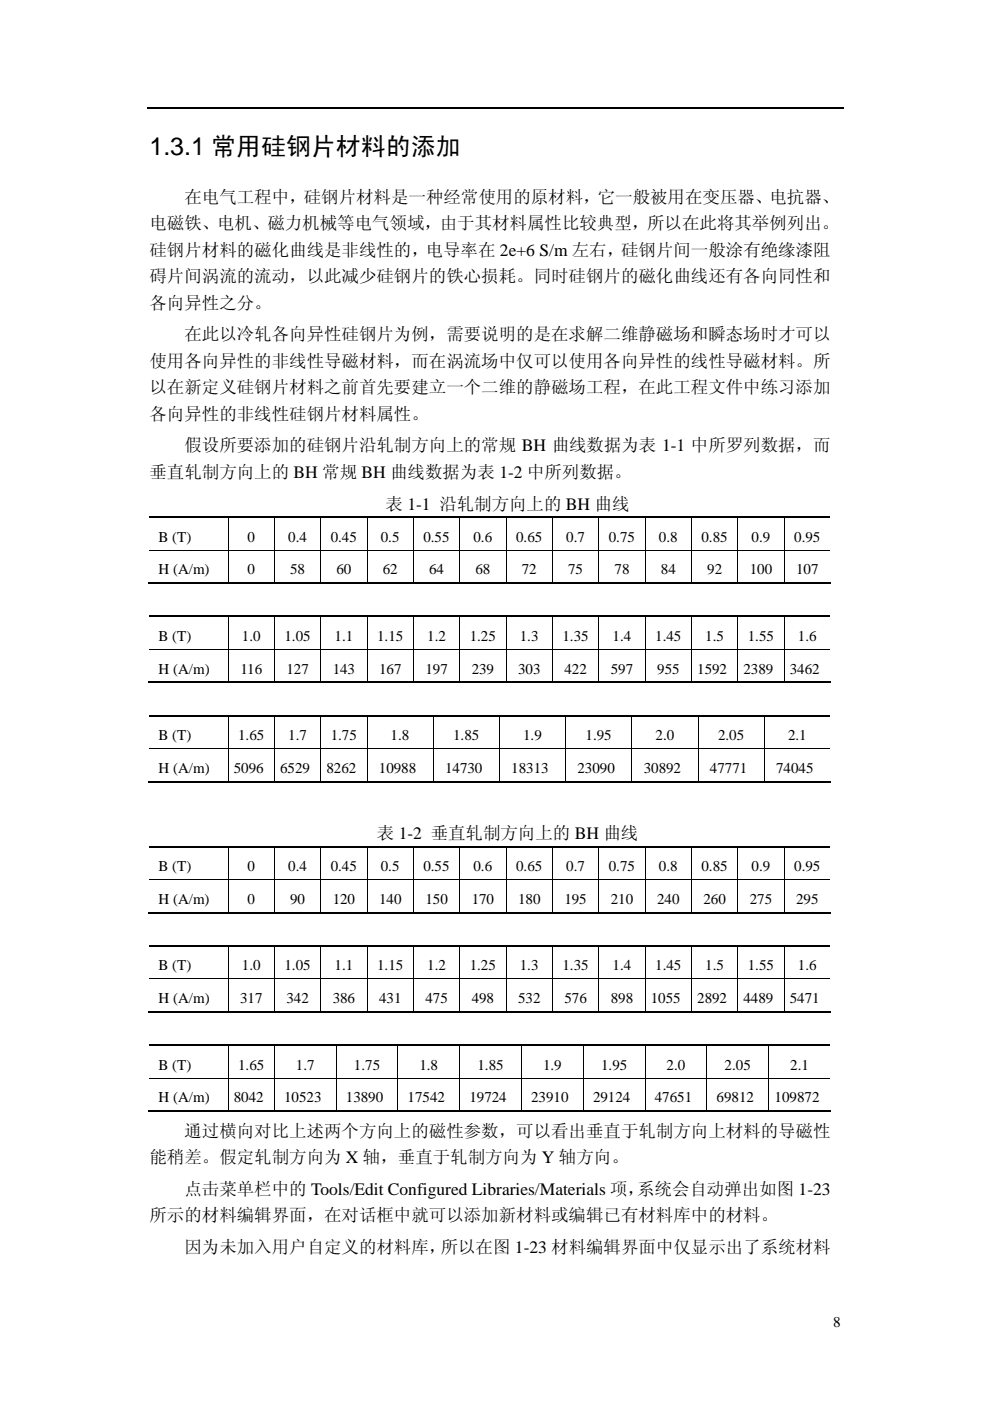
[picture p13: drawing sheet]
<svg xmlns="http://www.w3.org/2000/svg" width="210mm" height="297mm" viewBox="0 0 210 297" stroke-linecap="round" stroke-linejoin="round" font-family="sans-serif">
<defs><g id="words">
<text font-size="5.3" x="31.7" y="32.9">1.3.1 常用硅钢片材料的添加</text>
<g font-size="3.7">
<text x="39.1" y="43">在电气工程中，硅钢片材料是一种经常使用的原材料，它一般被用在变压器、电抗器、</text>
<text x="31.7" y="48.6">电磁铁、电机、磁力机械等电气领域，由于其材料属性比较典型，所以在此将其举例列出。</text>
<text x="31.7" y="54.2">硅钢片材料的磁化曲线是非线性的，电导率在 2e+6 S/m 左右，硅钢片间一般涂有绝缘漆阻</text>
<text x="31.7" y="59.8">碍片间涡流的流动，以此减少硅钢片的铁心损耗。同时硅钢片的磁化曲线还有各向同性和</text>
<text x="31.7" y="65.4">各向异性之分。</text>
<text x="31.7" y="77.7">使用各向异性的非线性导磁材料，而在涡流场中仅可以使用各向异性的线性导磁材料。所</text>
<text x="39.1" y="72.2">在此以冷轧各向异性硅钢片为例，需要说明的是在求解二维静磁场和瞬态场时才可以</text>
<text x="31.7" y="83.4">以在新定义硅钢片材料之前首先要建立一个二维的静磁场工程，在此工程文件中练习添加</text>
<text x="31.7" y="89">各向异性的非线性硅钢片材料属性。</text>
<text x="39.1" y="95.7">假设所要添加的硅钢片沿轧制方向上的常规 BH 曲线数据为表 1-1 中所罗列数据，而</text>
<text x="31.7" y="101.3">垂直轧制方向上的 BH 常规 BH 曲线数据为表 1-2 中所列数据。</text>
<text x="81.8" y="108">表 1-1 沿轧制方向上的 BH 曲线</text>
<text x="79.9" y="177.9">表 1-2 垂直轧制方向上的 BH 曲线</text>
<text x="39.1" y="241">通过横向对比上述两个方向上的磁性参数，可以看出垂直于轧制方向上材料的导磁性</text>
<text x="31.7" y="246.6">能稍差。假定轧制方向为 X 轴，垂直于轧制方向为 Y 轴方向。</text>
<text x="39.1" y="253.3">点击菜单栏中的 Tools/Edit Configured Libraries/Materials 项，</text>
<text x="135.1" y="253.3">系统会自动弹出如图 1-23</text>
<text x="31.7" y="258.9">所示的材料编辑界面，在对话框中就可以添加新材料或编辑已有材料库中的材料。</text>
<text x="39.1" y="265.7">因为未加入用户自定义的材料库，所以在图 1-23 材料编辑界面中仅显示出了系统材料</text>
</g>
<g font-size="3.2">
<text x="33.6" y="114.9">B (T)</text>
<text x="52.5" y="114.9">0</text>
<text x="61.1" y="114.9">0.4</text>
<text x="70.1" y="114.9">0.45</text>
<text x="80.8" y="114.9">0.5</text>
<text x="89.8" y="114.9">0.55</text>
<text x="100.4" y="114.9">0.6</text>
<text x="109.5" y="114.9">0.65</text>
<text x="120.1" y="114.9">0.7</text>
<text x="129.1" y="114.9">0.75</text>
<text x="139.8" y="114.9">0.8</text>
<text x="148.8" y="114.9">0.85</text>
<text x="159.4" y="114.9">0.9</text>
<text x="168.5" y="114.9">0.95</text>
<text x="33.6" y="121.8">H (A/m)</text>
<text x="52.5" y="121.8">0</text>
<text x="61.5" y="121.8">58</text>
<text x="71.4" y="121.8">60</text>
<text x="81.2" y="121.8">62</text>
<text x="91" y="121.8">64</text>
<text x="100.8" y="121.8">68</text>
<text x="110.7" y="121.8">72</text>
<text x="120.5" y="121.8">75</text>
<text x="130.3" y="121.8">78</text>
<text x="140.2" y="121.8">84</text>
<text x="150" y="121.8">92</text>
<text x="159" y="121.8">100</text>
<text x="168.9" y="121.8">107</text>
<text x="33.6" y="135.9">B (T)</text>
<text x="51.3" y="135.9">1.0</text>
<text x="60.3" y="135.9">1.05</text>
<text x="71" y="135.9">1.1</text>
<text x="80" y="135.9">1.15</text>
<text x="90.6" y="135.9">1.2</text>
<text x="99.6" y="135.9">1.25</text>
<text x="110.3" y="135.9">1.3</text>
<text x="119.3" y="135.9">1.35</text>
<text x="129.9" y="135.9">1.4</text>
<text x="139" y="135.9">1.45</text>
<text x="149.6" y="135.9">1.5</text>
<text x="158.6" y="135.9">1.55</text>
<text x="169.2" y="135.9">1.6</text>
<text x="33.6" y="142.8">H (A/m)</text>
<text x="51" y="142.8">116</text>
<text x="60.7" y="142.8">127</text>
<text x="70.6" y="142.8">143</text>
<text x="80.4" y="142.8">167</text>
<text x="90.2" y="142.8">197</text>
<text x="100" y="142.8">239</text>
<text x="109.9" y="142.8">303</text>
<text x="119.7" y="142.8">422</text>
<text x="129.6" y="142.8">597</text>
<text x="139.4" y="142.8">955</text>
<text x="147.9" y="142.8">1592</text>
<text x="157.7" y="142.8">2389</text>
<text x="167.5" y="142.8">3462</text>
<text x="33.6" y="157">B (T)</text>
<text x="50.5" y="157">1.65</text>
<text x="61.1" y="157">1.7</text>
<text x="70.1" y="157">1.75</text>
<text x="82.9" y="157">1.8</text>
<text x="96.1" y="157">1.85</text>
<text x="111" y="157">1.9</text>
<text x="124.2" y="157">1.95</text>
<text x="139" y="157">2.0</text>
<text x="152.3" y="157">2.05</text>
<text x="167.1" y="157">2.1</text>
<text x="33.6" y="163.9">H (A/m)</text>
<text x="49.6" y="163.9">5096</text>
<text x="59.4" y="163.9">6529</text>
<text x="69.2" y="163.9">8262</text>
<text x="80.4" y="163.9">10988</text>
<text x="94.4" y="163.9">14730</text>
<text x="108.4" y="163.9">18313</text>
<text x="122.5" y="163.9">23090</text>
<text x="136.5" y="163.9">30892</text>
<text x="150.6" y="163.9">47771</text>
<text x="164.6" y="163.9">74045</text>
<text x="33.6" y="184.7">B (T)</text>
<text x="52.5" y="184.7">0</text>
<text x="61.1" y="184.7">0.4</text>
<text x="70.1" y="184.7">0.45</text>
<text x="80.8" y="184.7">0.5</text>
<text x="89.8" y="184.7">0.55</text>
<text x="100.4" y="184.7">0.6</text>
<text x="109.5" y="184.7">0.65</text>
<text x="120.1" y="184.7">0.7</text>
<text x="129.1" y="184.7">0.75</text>
<text x="139.8" y="184.7">0.8</text>
<text x="148.8" y="184.7">0.85</text>
<text x="159.4" y="184.7">0.9</text>
<text x="168.5" y="184.7">0.95</text>
<text x="33.6" y="191.6">H (A/m)</text>
<text x="52.5" y="191.6">0</text>
<text x="61.5" y="191.6">90</text>
<text x="70.6" y="191.6">120</text>
<text x="80.4" y="191.6">140</text>
<text x="90.2" y="191.6">150</text>
<text x="100" y="191.6">170</text>
<text x="109.9" y="191.6">180</text>
<text x="119.7" y="191.6">195</text>
<text x="129.5" y="191.6">210</text>
<text x="139.4" y="191.6">240</text>
<text x="149.2" y="191.6">260</text>
<text x="159" y="191.6">275</text>
<text x="168.9" y="191.6">295</text>
<text x="33.6" y="205.8">B (T)</text>
<text x="51.3" y="205.8">1.0</text>
<text x="60.3" y="205.8">1.05</text>
<text x="71" y="205.8">1.1</text>
<text x="80" y="205.8">1.15</text>
<text x="90.6" y="205.8">1.2</text>
<text x="99.6" y="205.8">1.25</text>
<text x="110.3" y="205.8">1.3</text>
<text x="119.3" y="205.8">1.35</text>
<text x="129.9" y="205.8">1.4</text>
<text x="139" y="205.8">1.45</text>
<text x="149.6" y="205.8">1.5</text>
<text x="158.6" y="205.8">1.55</text>
<text x="169.2" y="205.8">1.6</text>
<text x="33.6" y="212.7">H (A/m)</text>
<text x="50.9" y="212.7">317</text>
<text x="60.7" y="212.7">342</text>
<text x="70.6" y="212.7">386</text>
<text x="80.4" y="212.7">431</text>
<text x="90.2" y="212.7">475</text>
<text x="100" y="212.7">498</text>
<text x="109.9" y="212.7">532</text>
<text x="119.7" y="212.7">576</text>
<text x="129.6" y="212.7">898</text>
<text x="138" y="212.7">1055</text>
<text x="147.9" y="212.7">2892</text>
<text x="157.7" y="212.7">4489</text>
<text x="167.5" y="212.7">5471</text>
<text x="33.6" y="226.8">B (T)</text>
<text x="50.5" y="226.8">1.65</text>
<text x="62.8" y="226.8">1.7</text>
<text x="75.1" y="226.8">1.75</text>
<text x="89" y="226.8">1.8</text>
<text x="101.3" y="226.8">1.85</text>
<text x="115.2" y="226.8">1.9</text>
<text x="127.5" y="226.8">1.95</text>
<text x="141.4" y="226.8">2.0</text>
<text x="153.7" y="226.8">2.05</text>
<text x="167.6" y="226.8">2.1</text>
<text x="33.6" y="233.7">H (A/m)</text>
<text x="49.6" y="233.7">8042</text>
<text x="60.3" y="233.7">10523</text>
<text x="73.4" y="233.7">13890</text>
<text x="86.5" y="233.7">17542</text>
<text x="99.6" y="233.7">19724</text>
<text x="112.7" y="233.7">23910</text>
<text x="125.8" y="233.7">29124</text>
<text x="138.9" y="233.7">47651</text>
<text x="152" y="233.7">69812</text>
<text x="164.3" y="233.7">109872</text>
<text x="176.7" y="281.3">8</text>
</g>
</g></defs>
<path d="M31.2 23h147.7" fill="none" stroke="#000" stroke-width=".25"/>
<path d="M31.7 109.7h144.3M31.5 123.7h144.7M31.7 130.7h144.3M31.5 144.7h144.7M31.7 151.8h144.3M31.5 165.7h144.7M31.7 179.5h144.3M31.5 193.5h144.7M31.5 214.5h144.7M31.7 200.6h144.3M31.5 235.6h144.7M31.7 221.6h144.3" fill="none" stroke="#000" stroke-width=".34"/>
<g fill="#000">
<path d="M48.3 109.8l.2 .1zM58.1 109.8l.2 .1zM67.9 109.8l.2 .1zM77.8 109.8l.1 .1zM87.6 109.8l.2 .1zM97.4 109.8l.2 .1zM107.3 109.8l.1 .1zM117.1 109.8l.2 .1zM126.9 109.8l.2 .1zM136.8 109.8l.1 .1zM146.6 109.8l.2 .1zM156.4 109.8l.2 .1z"/>
<path d="M166.2 109.8l.2 .1zM48.3 130.9h.2zM58.1 130.9h.2zM67.9 130.9h.2zM77.8 130.9h.1zM87.6 130.9h.2zM97.4 130.9h.2zM107.3 130.9h.1zM117.1 130.9h.2zM126.9 130.9h.2zM136.8 130.9h.1zM146.6 130.9h.2z"/>
<path d="M156.4 130.9h.2zM166.2 130.9h.2zM48.3 151.9l.2 .1zM58.1 151.9l.2 .1zM67.9 151.9l.2 .1zM77.8 151.9l.1 .1zM91.8 151.9l.2 .1zM105.9 151.9l.1 .1zM119.9 151.9l.2 .1zM133.9 151.9l.2 .1zM148 151.9l.2 .1zM162 151.9l.2 .1z"/>
<path d="M48.3 179.7h.2zM58.1 179.7h.2zM67.9 179.7h.2zM77.8 179.7h.1zM87.6 179.7h.2zM97.4 179.7h.2zM107.3 179.7h.1zM117.1 179.7h.2zM126.9 179.7h.2zM136.8 179.7h.1zM146.6 179.7h.2zM156.4 179.7h.2z"/>
<path d="M166.2 179.7h.2zM48.3 200.7h.2zM58.1 200.7h.2zM67.9 200.7h.2zM77.8 200.7h.1zM87.6 200.7h.2zM97.4 200.7h.2zM107.3 200.7h.1zM117.1 200.7h.2zM126.9 200.7h.2zM136.8 200.7h.1zM146.6 200.7h.2z"/>
<path d="M156.4 200.7h.2zM166.2 200.7h.2zM48.3 221.8h.2zM58.1 221.8h.2zM71.2 221.8h.2zM84.3 221.8h.2zM97.4 221.8h.2zM110.5 221.8h.2zM123.7 221.8h.1zM136.8 221.8h.1zM149.9 221.8h.1zM163 221.8h.1z"/>
</g>
<g fill="none" stroke="#000" stroke-width=".21">
<path d="M31.7 116.6h144.3M48.4 109.9v6.7M48.4 116.7v6.8M58.2 109.9v6.7M58.2 116.7v6.8M68 109.9v6.7M68 116.7v6.8M77.9 109.9v6.7M77.9 116.7v6.8M87.7 109.9v6.7M87.7 116.7v6.8M97.5 109.9v6.7"/>
<path d="M97.5 116.7v6.8M107.3 109.9v6.7M107.3 116.7v6.8M117.2 109.9v6.7M117.2 116.7v6.8M127 109.9v6.7M127 116.7v6.8M136.8 109.9v6.7M136.8 116.7v6.8M146.7 109.9v6.7M146.7 116.7v6.8M156.5 109.9v6.7"/>
<path d="M156.5 116.7v6.8M166.3 109.9v6.7M166.3 116.7v6.8M31.7 137.7h144.3M48.4 130.9v6.7M48.4 137.8v6.7M58.2 130.9v6.7M58.2 137.8v6.7M68 130.9v6.7M68 137.8v6.7M77.9 130.9v6.7M77.9 137.8v6.7"/>
<path d="M87.7 130.9v6.7M87.7 137.8v6.7M97.5 130.9v6.7M97.5 137.8v6.7M107.3 130.9v6.7M107.3 137.8v6.7M117.2 130.9v6.7M117.2 137.8v6.7M127 130.9v6.7M127 137.8v6.7M136.8 130.9v6.7M136.8 137.8v6.7"/>
<path d="M146.7 130.9v6.7M146.7 137.8v6.7M156.5 130.9v6.7M156.5 137.8v6.7M166.3 130.9v6.7M166.3 137.8v6.7M31.7 158.7h144.3M48.4 152v6.7M48.4 158.8v6.8M58.2 152v6.7M58.2 158.8v6.8M68 152v6.7"/>
<path d="M68 158.8v6.8M77.9 152v6.7M77.9 158.8v6.8M91.9 152v6.7M91.9 158.8v6.8M105.9 152v6.7M105.9 158.8v6.8M120 152v6.7M120 158.8v6.8M134 152v6.7M134 158.8v6.8M148.1 152v6.7"/>
<path d="M148.1 158.8v6.8M162.1 152v6.7M162.1 158.8v6.8M48.4 179.7v6.7M58.2 179.7v6.7M68 179.7v6.7M77.9 179.7v6.7M87.7 179.7v6.7M97.5 179.7v6.7M107.3 179.7v6.7M117.2 179.7v6.7M127 179.7v6.7"/>
<path d="M136.8 179.7v6.7M146.7 179.7v6.7M156.5 179.7v6.7M166.3 179.7v6.7M31.7 186.5h144.3M48.4 186.6v6.7M58.2 186.6v6.7M68 186.6v6.7M77.9 186.6v6.7M87.7 186.6v6.7M97.5 186.6v6.7M107.3 186.6v6.7"/>
<path d="M117.2 186.6v6.7M127 186.6v6.7M136.8 186.6v6.7M146.7 186.6v6.7M156.5 186.6v6.7M166.3 186.6v6.7M31.7 207.6h144.3M48.4 200.7v6.8M48.4 207.6v6.8M58.2 200.7v6.8M58.2 207.6v6.8M68 200.7v6.8"/>
<path d="M68 207.6v6.8M77.9 200.7v6.8M77.9 207.6v6.8M87.7 200.7v6.8M87.7 207.6v6.8M97.5 200.7v6.8M97.5 207.6v6.8M107.3 200.7v6.8M107.3 207.6v6.8M117.2 200.7v6.8M117.2 207.6v6.8M127 200.7v6.8"/>
<path d="M127 207.6v6.8M136.8 200.7v6.8M136.8 207.6v6.8M146.7 200.7v6.8M146.7 207.6v6.8M156.5 200.7v6.8M156.5 207.6v6.8M166.3 200.7v6.8M166.3 207.6v6.8M31.7 228.6h144.3M48.4 221.8v6.7M48.4 228.7v6.7"/>
<path d="M58.2 221.8v6.7M58.2 228.7v6.7M71.3 221.8v6.7M71.3 228.7v6.7M84.4 221.8v6.7M84.4 228.7v6.7M97.5 221.8v6.7M97.5 228.7v6.7M110.6 221.8v6.7M110.6 228.7v6.7M123.7 221.8v6.7M123.7 228.7v6.7"/>
<path d="M136.8 221.8v6.7M136.8 228.7v6.7M149.9 221.8v6.7M149.9 228.7v6.7M163 221.8v6.7M163 228.7v6.7"/>
</g>
<use href="#words"/>
</svg>
